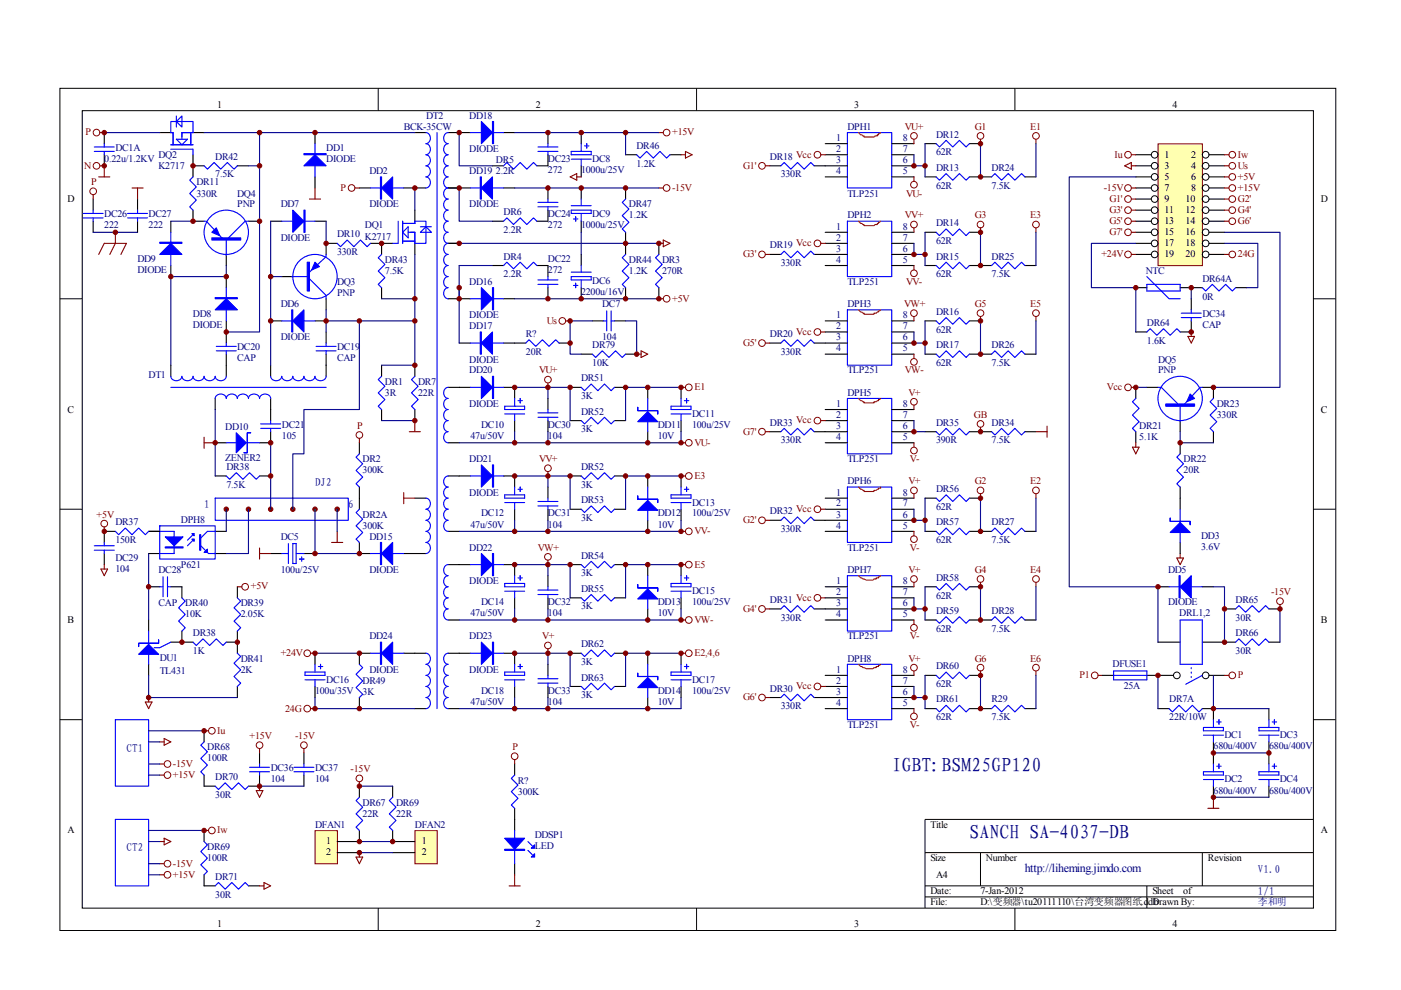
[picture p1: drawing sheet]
<svg xmlns="http://www.w3.org/2000/svg" width="297mm" height="210mm" viewBox="0 0 297 210" stroke-linecap="round" stroke-linejoin="round" font-family="sans-serif">
<defs><g id="words">
<g font-size="4.2" fill="#000080">
<text x="189.1" y="163.8">IGBT:BSM25GP120</text>
<text x="205.6" y="177.8">SANCH SA-4037-DB</text>
</g>
<text font-size="2.5" fill="#000080" x="217.3" y="184.8">http://liheming.jimdo.com</text>
<g font-size="2.3" fill="#000080">
<text x="43.3" y="107.6">1</text>
<text x="66.8" y="103">DJ2</text>
<text x="73.8" y="107.6">6</text>
<text x="26.8" y="159.4">CT1</text>
<text x="26.8" y="180.4">CT2</text>
<text x="266.7" y="185.2">V1.0</text>
<text x="266.7" y="189.8">1/1</text>
</g>
<g font-size="2.1">
<text x="46.1" y="22.9">1</text>
<text x="113.6" y="22.9">2</text>
<text x="181.1" y="22.9">3</text>
<text x="248.6" y="22.9">4</text>
<text x="246.9" y="33.5">1</text>
<text x="246.9" y="35.7">3</text>
<text x="252.6" y="33.5">2</text>
<text x="252.6" y="35.7">4</text>
<text x="246.9" y="38.1">5</text>
<text x="246.9" y="40.5">7</text>
<text x="252.6" y="38.1">6</text>
<text x="252.6" y="40.5">8</text>
<text x="14.3" y="42.8">D</text>
<text x="246.9" y="42.8">9</text>
<text x="246.9" y="45.1">11</text>
<text x="246.9" y="47.5">13</text>
<text x="251.4" y="42.8">10</text>
<text x="251.4" y="45.1">12</text>
<text x="251.4" y="47.5">14</text>
<text x="280.1" y="42.8">D</text>
<text x="246.9" y="49.9">15</text>
<text x="246.9" y="52.2">17</text>
<text x="251.4" y="49.9">16</text>
<text x="251.4" y="52.2">18</text>
<text x="246.9" y="54.5">19</text>
<text x="251.4" y="54.5">20</text>
<text x="14.3" y="87.5">C</text>
<text x="280.1" y="87.5">C</text>
<text x="14.3" y="132.1">B</text>
<text x="280.1" y="132.1">B</text>
<text x="14.3" y="176.7">A</text>
<text x="69.2" y="179">1</text>
<text x="89.4" y="179">1</text>
<text x="197.3" y="175.5">Title</text>
<text x="280.1" y="176.7">A</text>
<text x="69.2" y="181.4">2</text>
<text x="89.4" y="181.4">2</text>
<text x="197.3" y="182.6">Size</text>
<text x="209" y="182.6">Number</text>
<text x="256.1" y="182.6">Revision</text>
<text x="197.3" y="189.6">Date:</text>
<text x="197.3" y="192">File:</text>
<text x="198.5" y="186.1">A4</text>
<text x="207.9" y="189.6">7-Jan-2012</text>
<text x="207.9" y="192">D:\变频器\tu20111110\台湾变频器图纸.ddb</text>
<text x="244.3" y="189.6">Sheet</text>
<text x="244.3" y="192">Drawn By:</text>
<text x="250.9" y="189.6">of</text>
<text x="46.1" y="196.6">1</text>
<text x="113.6" y="196.6">2</text>
<text x="181.1" y="196.6">3</text>
<text x="248.6" y="196.6">4</text>
</g>
<g font-size="2.1" fill="#800000">
<text x="18.1" y="28.7">P</text>
<text x="142.5" y="28.7">+15V</text>
<text x="191.9" y="27.5">VU+</text>
<text x="206.7" y="27.5">G1</text>
<text x="218.4" y="27.5">E1</text>
<text x="17.9" y="35.7">N</text>
<text x="157.6" y="35.7">G1'</text>
<text x="236.3" y="33.5">Iu</text>
<text x="262.5" y="33.5">Iw</text>
<text x="262.5" y="35.7">Us</text>
<text x="19.3" y="39.3">P</text>
<text x="72.2" y="40.5">P</text>
<text x="142.5" y="40.5">-15V</text>
<text x="192.1" y="41.7">VU-</text>
<text x="234" y="40.5">-15V</text>
<text x="262.5" y="38.1">+5V</text>
<text x="262.5" y="40.5">+15V</text>
<text x="191.9" y="46.3">VV+</text>
<text x="206.7" y="46.3">G3</text>
<text x="218.4" y="46.3">E3</text>
<text x="235.2" y="42.8">G1'</text>
<text x="235.2" y="45.1">G3'</text>
<text x="235.2" y="47.5">G5'</text>
<text x="262.5" y="42.8">G2'</text>
<text x="262.5" y="45.1">G4'</text>
<text x="262.5" y="47.5">G6'</text>
<text x="235.2" y="49.9">G7'</text>
<text x="157.6" y="54.5">G3'</text>
<text x="233.5" y="54.5">+24V</text>
<text x="262.5" y="54.5">24G</text>
<text x="142.5" y="63.9">+5V</text>
<text x="191.7" y="65.1">VW+</text>
<text x="192.1" y="60.5">VV-</text>
<text x="206.7" y="65.1">G5</text>
<text x="218.4" y="65.1">E5</text>
<text x="115.9" y="68.7">Us</text>
<text x="157.6" y="73.3">G5'</text>
<text x="114.3" y="79.2">VU+</text>
<text x="147.2" y="82.7">E1</text>
<text x="191.9" y="79.2">VW-</text>
<text x="192.6" y="83.9">V+</text>
<text x="234.7" y="82.7">Vcc</text>
<text x="206.5" y="88.6">GB</text>
<text x="75.7" y="90.9">P</text>
<text x="147.2" y="94.5">VU-</text>
<text x="157.6" y="92.1">G7'</text>
<text x="114.3" y="98">VV+</text>
<text x="147.2" y="101.5">E3</text>
<text x="192.9" y="98">V-</text>
<text x="192.6" y="102.7">V+</text>
<text x="206.7" y="102.7">G2</text>
<text x="218.4" y="102.7">E2</text>
<text x="20.5" y="109.7">+5V</text>
<text x="147.2" y="113.3">VV-</text>
<text x="157.6" y="110.9">G2'</text>
<text x="114" y="116.8">VW+</text>
<text x="192.9" y="116.8">V-</text>
<text x="53.2" y="125">+5V</text>
<text x="147.2" y="120.3">E5</text>
<text x="192.6" y="121.5">V+</text>
<text x="206.7" y="121.5">G4</text>
<text x="218.4" y="121.5">E4</text>
<text x="157.6" y="129.7">G4'</text>
<text x="269.5" y="126.2">-15V</text>
<text x="115" y="135.6">V+</text>
<text x="147.2" y="132.1">VW-</text>
<text x="192.9" y="135.6">V-</text>
<text x="59.5" y="139.1">+24V</text>
<text x="147.2" y="139.1">E2,4,6</text>
<text x="192.6" y="140.3">V+</text>
<text x="206.7" y="140.3">G6</text>
<text x="218.4" y="140.3">E6</text>
<text x="228.9" y="143.8">P1</text>
<text x="262.5" y="143.8">P</text>
<text x="157.6" y="148.5">G6'</text>
<text x="46.1" y="155.5">Iu</text>
<text x="60.5" y="150.9">24G</text>
<text x="192.9" y="154.4">V-</text>
<text x="52.9" y="156.7">+15V</text>
<text x="62.6" y="156.7">-15V</text>
<text x="108.6" y="159.1">P</text>
<text x="36.7" y="162.6">-15V</text>
<text x="36.7" y="164.9">+15V</text>
<text x="74.3" y="163.8">-15V</text>
<text x="46.1" y="176.7">Iw</text>
<text x="36.7" y="183.7">-15V</text>
<text x="36.7" y="186.1">+15V</text>
</g>
<g font-size="2.1" fill="#000080">
<text x="85.6" y="27.5">BCK-35CW</text>
<text x="90.3" y="25.2">DT2</text>
<text x="99.5" y="25.2">DD18</text>
<text x="177.3" y="29.9">1</text>
<text x="179.7" y="27.5">DPH1</text>
<text x="191.4" y="29.9">8</text>
<text x="198.5" y="29.2">DR12</text>
<text x="22.1" y="34.4">0.22u/1.2KV</text>
<text x="24.5" y="32">DC1A</text>
<text x="33.6" y="33.5">DQ2</text>
<text x="33.6" y="35.7">K2717</text>
<text x="45.6" y="33.9">DR42</text>
<text x="69.2" y="32">DD1</text>
<text x="69.2" y="34.4">DIODE</text>
<text x="99.5" y="32.3">DIODE</text>
<text x="105.2" y="34.6">DR5</text>
<text x="116.2" y="34.4">DC23</text>
<text x="125.6" y="34.4">DC8</text>
<text x="135" y="31.5">DR46</text>
<text x="135" y="35.3">1.2K</text>
<text x="163.2" y="33.9">DR18 Vcc</text>
<text x="177.3" y="32.3">2</text>
<text x="177.3" y="34.6">3</text>
<text x="191.4" y="34.6">6</text>
<text x="191.4" y="32.3">7</text>
<text x="198.5" y="32.9">62R</text>
<text x="41.7" y="39.3">DR11</text>
<text x="41.7" y="41.7">330R</text>
<text x="45.6" y="37.6">7.5K</text>
<text x="50.3" y="41.7">DQ4</text>
<text x="78.3" y="36.9">DD2</text>
<text x="99.5" y="36.9">DD19</text>
<text x="105.2" y="36.9">2.2R</text>
<text x="116.2" y="36.7">272</text>
<text x="123.2" y="36.7">1000u/25V</text>
<text x="165.5" y="37.6">330R</text>
<text x="177.3" y="36.9">4</text>
<text x="179.7" y="41.7">TLP251</text>
<text x="191.4" y="36.9">5</text>
<text x="198.5" y="36.3">DR13</text>
<text x="198.5" y="40">62R</text>
<text x="210.2" y="36.3">DR24</text>
<text x="210.2" y="40">7.5K</text>
<text x="22.1" y="46.1">DC26</text>
<text x="31.5" y="46.1">DC27</text>
<text x="50.3" y="44">PNP</text>
<text x="59.5" y="44">DD7</text>
<text x="78.3" y="44">DIODE</text>
<text x="99.5" y="44">DIODE</text>
<text x="106.8" y="45.6">DR6</text>
<text x="116.2" y="46.1">DC24</text>
<text x="125.6" y="46.1">DC9</text>
<text x="133.3" y="44">DR47</text>
<text x="133.3" y="46.3">1.2K</text>
<text x="179.7" y="46.3">DPH2</text>
<text x="22.1" y="48.4">222</text>
<text x="31.5" y="48.4">222</text>
<text x="59.5" y="51.1">DIODE</text>
<text x="71.5" y="50.3">DR10 K2717</text>
<text x="77.4" y="48.4">DQ1</text>
<text x="106.8" y="49.4">2.2R</text>
<text x="116.2" y="48.4">272</text>
<text x="123.2" y="48.4">1000u/25V</text>
<text x="163.2" y="52.7">DR19 Vcc</text>
<text x="177.3" y="48.7">1</text>
<text x="177.3" y="51.1">2</text>
<text x="177.3" y="53.4">3</text>
<text x="191.4" y="53.4">6</text>
<text x="191.4" y="51.1">7</text>
<text x="191.4" y="48.7">8</text>
<text x="198.5" y="48">DR14</text>
<text x="198.5" y="51.7">62R</text>
<text x="29.1" y="55.5">DD9</text>
<text x="29.1" y="57.8">DIODE</text>
<text x="71.5" y="54.1">330R</text>
<text x="81.6" y="55.7">DR43</text>
<text x="81.6" y="58.1">7.5K</text>
<text x="106.8" y="55">DR4</text>
<text x="106.8" y="58.8">2.2R</text>
<text x="116.2" y="55.5">DC22</text>
<text x="116.2" y="57.8">272</text>
<text x="133.3" y="55.7">DR44</text>
<text x="133.3" y="58.1">1.2K</text>
<text x="140.4" y="55.7">DR3</text>
<text x="140.4" y="58.1">270R</text>
<text x="165.5" y="56.4">330R</text>
<text x="177.3" y="55.7">4</text>
<text x="191.4" y="55.7">5</text>
<text x="198.5" y="55">DR15</text>
<text x="198.5" y="58.8">62R</text>
<text x="210.2" y="55">DR25</text>
<text x="210.2" y="58.8">7.5K</text>
<text x="242.9" y="58.1">NTC</text>
<text x="254.9" y="59.7">DR64A</text>
<text x="59.5" y="65.1">DD6</text>
<text x="71.5" y="60.5">DQ3</text>
<text x="71.5" y="62.8">PNP</text>
<text x="99.5" y="60.5">DD16</text>
<text x="123.2" y="62.5">2200u/16V</text>
<text x="125.6" y="60.2">DC6</text>
<text x="127.7" y="65.1">DC7</text>
<text x="179.7" y="60.5">TLP251</text>
<text x="179.7" y="65.1">DPH3</text>
<text x="254.9" y="63.5">0R</text>
<text x="40.9" y="67.2">DD8</text>
<text x="40.9" y="69.6">DIODE</text>
<text x="99.5" y="67.5">DIODE</text>
<text x="99.5" y="69.8">DD17</text>
<text x="111.5" y="71.5">R?</text>
<text x="163.2" y="71.5">DR20 Vcc</text>
<text x="177.3" y="67.5">1</text>
<text x="177.3" y="69.8">2</text>
<text x="191.4" y="69.8">7</text>
<text x="191.4" y="67.5">8</text>
<text x="198.5" y="66.7">DR16</text>
<text x="198.5" y="70.5">62R</text>
<text x="243.2" y="69.1">DR64</text>
<text x="254.9" y="67.2">DC34</text>
<text x="254.9" y="69.6">CAP</text>
<text x="50.3" y="74.3">DC20</text>
<text x="50.3" y="76.6">CAP</text>
<text x="59.5" y="72.2">DIODE</text>
<text x="71.5" y="74.3">DC19</text>
<text x="71.5" y="76.6">CAP</text>
<text x="99.5" y="76.9">DIODE</text>
<text x="111.5" y="75.2">20R</text>
<text x="125.6" y="73.8">DR79</text>
<text x="125.6" y="77.6">10K</text>
<text x="127.7" y="72.2">104</text>
<text x="165.5" y="75.2">330R</text>
<text x="177.3" y="72.2">3</text>
<text x="177.3" y="74.5">4</text>
<text x="191.4" y="74.5">5</text>
<text x="191.4" y="72.2">6</text>
<text x="198.5" y="73.8">DR17</text>
<text x="198.5" y="77.6">62R</text>
<text x="210.2" y="73.8">DR26</text>
<text x="210.2" y="77.6">7.5K</text>
<text x="243.2" y="72.9">1.6K</text>
<text x="245.5" y="76.9">DQ5</text>
<text x="31.5" y="80.2">DT1</text>
<text x="81.6" y="81.5">DR1</text>
<text x="81.6" y="83.9">3R</text>
<text x="88.6" y="81.5">DR7</text>
<text x="88.6" y="83.9">22R</text>
<text x="99.5" y="79.2">DD20</text>
<text x="123.2" y="80.9">DR51</text>
<text x="179.7" y="79.2">TLP251</text>
<text x="179.7" y="83.9">DPH5</text>
<text x="245.5" y="79.2">PNP</text>
<text x="99.5" y="86.3">DIODE</text>
<text x="123.2" y="84.6">3K</text>
<text x="123.2" y="87.9">DR52</text>
<text x="146.7" y="88.4">DC11</text>
<text x="177.3" y="86.3">1</text>
<text x="177.3" y="88.6">2</text>
<text x="191.4" y="88.6">7</text>
<text x="191.4" y="86.3">8</text>
<text x="258" y="86.3">DR23</text>
<text x="258" y="88.6">330R</text>
<text x="47.8" y="91.2">DD10</text>
<text x="59.8" y="90.7">DC21</text>
<text x="59.8" y="93.1">105</text>
<text x="99.7" y="93.1">47u/50V</text>
<text x="102" y="90.7">DC10</text>
<text x="116.2" y="90.7">DC30</text>
<text x="116.2" y="93.1">104</text>
<text x="123.2" y="91.6">3K</text>
<text x="139.4" y="90.7">DD11</text>
<text x="139.4" y="93.1">10V</text>
<text x="146.7" y="90.7">100u/25V</text>
<text x="163.2" y="90.3">DR33 Vcc</text>
<text x="165.5" y="94">330R</text>
<text x="177.3" y="90.9">3</text>
<text x="177.3" y="93.3">4</text>
<text x="191.4" y="93.3">5</text>
<text x="191.4" y="90.9">6</text>
<text x="198.5" y="90.3">DR35</text>
<text x="198.5" y="94">390R</text>
<text x="210.2" y="90.3">DR34</text>
<text x="210.2" y="94">7.5K</text>
<text x="241.6" y="90.9">DR21</text>
<text x="241.6" y="93.3">5.1K</text>
<text x="47.8" y="97.8">ZENER2</text>
<text x="48" y="99.7">DR38</text>
<text x="76.9" y="98">DR2</text>
<text x="76.9" y="100.3">300K</text>
<text x="99.5" y="98">DD21</text>
<text x="123.2" y="99.7">DR52</text>
<text x="179.7" y="98">TLP251</text>
<text x="251" y="98">DR22</text>
<text x="251" y="100.3">20R</text>
<text x="48" y="103.4">7.5K</text>
<text x="99.5" y="105.1">DIODE</text>
<text x="123.2" y="103.4">3K</text>
<text x="123.2" y="106.7">DR53</text>
<text x="146.7" y="107.2">DC13</text>
<text x="177.3" y="105.1">1</text>
<text x="177.3" y="107.4">2</text>
<text x="179.7" y="102.7">DPH6</text>
<text x="191.4" y="107.4">7</text>
<text x="191.4" y="105.1">8</text>
<text x="198.5" y="104.3">DR56</text>
<text x="24.5" y="111.4">DR37</text>
<text x="38.4" y="110.9">DPH8</text>
<text x="76.9" y="109.7">DR2A</text>
<text x="76.9" y="112.1">300K</text>
<text x="99.7" y="111.9">47u/50V</text>
<text x="102" y="109.5">DC12</text>
<text x="116.2" y="109.5">DC31</text>
<text x="116.2" y="111.9">104</text>
<text x="123.2" y="110.4">3K</text>
<text x="139.4" y="109.5">DD12</text>
<text x="139.4" y="111.9">10V</text>
<text x="146.7" y="109.5">100u/25V</text>
<text x="163.2" y="109.1">DR32 Vcc</text>
<text x="165.5" y="112.8">330R</text>
<text x="177.3" y="109.7">3</text>
<text x="177.3" y="112.1">4</text>
<text x="191.4" y="112.1">5</text>
<text x="191.4" y="109.7">6</text>
<text x="198.5" y="108.1">62R</text>
<text x="198.5" y="111.4">DR57</text>
<text x="210.2" y="111.4">DR27</text>
<text x="24.5" y="115.2">150R</text>
<text x="24.5" y="118.9">DC29</text>
<text x="59.5" y="114.5">DC5</text>
<text x="78.3" y="114.5">DD15</text>
<text x="99.5" y="116.8">DD22</text>
<text x="123.2" y="118.5">DR54</text>
<text x="179.7" y="116.8">TLP251</text>
<text x="198.5" y="115.2">62R</text>
<text x="210.2" y="115.2">7.5K</text>
<text x="254.7" y="114.2">DD3</text>
<text x="254.7" y="116.6">3.6V</text>
<text x="24.5" y="121.3">104</text>
<text x="33.6" y="121.5">DC28</text>
<text x="38.4" y="120.3">P621</text>
<text x="59.5" y="121.5">100u/25V</text>
<text x="78.3" y="121.5">DIODE</text>
<text x="99.5" y="123.9">DIODE</text>
<text x="123.2" y="122.2">3K</text>
<text x="123.2" y="125.5">DR55</text>
<text x="146.7" y="125.9">DC15</text>
<text x="177.3" y="123.9">1</text>
<text x="179.7" y="121.5">DPH7</text>
<text x="191.4" y="123.9">8</text>
<text x="198.5" y="123.1">DR58</text>
<text x="247.6" y="121.5">DD5</text>
<text x="33.6" y="128.5">CAP</text>
<text x="39.3" y="128.5">DR40</text>
<text x="39.3" y="130.9">10K</text>
<text x="51.1" y="128.5">DR39</text>
<text x="51.1" y="130.9">2.05K</text>
<text x="99.7" y="130.7">47u/50V</text>
<text x="102" y="128.3">DC14</text>
<text x="116.2" y="128.3">DC32</text>
<text x="116.2" y="130.7">104</text>
<text x="123.2" y="129.2">3K</text>
<text x="139.4" y="128.3">DD13</text>
<text x="139.4" y="130.7">10V</text>
<text x="146.7" y="128.3">100u/25V</text>
<text x="163.2" y="127.9">DR31 Vcc</text>
<text x="165.5" y="131.6">330R</text>
<text x="177.3" y="126.2">2</text>
<text x="177.3" y="128.5">3</text>
<text x="177.3" y="130.9">4</text>
<text x="191.4" y="130.9">5</text>
<text x="191.4" y="128.5">6</text>
<text x="191.4" y="126.2">7</text>
<text x="198.5" y="126.9">62R</text>
<text x="198.5" y="130.1">DR59</text>
<text x="210.2" y="130.1">DR28</text>
<text x="247.6" y="128.3">DIODE</text>
<text x="250" y="130.7">DRL1,2</text>
<text x="262" y="127.9">DR65</text>
<text x="262" y="131.6">30R</text>
<text x="40.9" y="134.9">DR38</text>
<text x="78.3" y="135.6">DD24</text>
<text x="99.5" y="135.6">DD23</text>
<text x="123.2" y="137.3">DR62</text>
<text x="179.7" y="135.6">TLP251</text>
<text x="198.5" y="134">62R</text>
<text x="210.2" y="134">7.5K</text>
<text x="262" y="134.9">DR66</text>
<text x="33.9" y="140.1">DU1</text>
<text x="33.9" y="142.8">TL431</text>
<text x="40.9" y="138.6">1K</text>
<text x="51.1" y="140.3">DR41</text>
<text x="51.1" y="142.6">2K</text>
<text x="78.3" y="142.6">DIODE</text>
<text x="99.5" y="142.6">DIODE</text>
<text x="123.2" y="141">3K</text>
<text x="177.3" y="142.6">1</text>
<text x="179.7" y="140.3">DPH8</text>
<text x="191.4" y="142.6">8</text>
<text x="198.5" y="141.9">DR60</text>
<text x="235.9" y="141.5">DFUSE1</text>
<text x="262" y="138.6">30R</text>
<text x="66.8" y="147.1">100u/35V</text>
<text x="69.2" y="144.7">DC16</text>
<text x="76.9" y="145">DR49</text>
<text x="76.9" y="147.3">3K</text>
<text x="99.7" y="149.5">47u/50V</text>
<text x="102" y="147.1">DC18</text>
<text x="116.2" y="147.1">DC33</text>
<text x="116.2" y="149.5">104</text>
<text x="123.2" y="144.3">DR63</text>
<text x="123.2" y="148">3K</text>
<text x="139.4" y="147.1">DD14</text>
<text x="139.4" y="149.5">10V</text>
<text x="146.7" y="144.7">DC17</text>
<text x="146.7" y="147.1">100u/25V</text>
<text x="163.2" y="146.7">DR30 Vcc</text>
<text x="177.3" y="145">2</text>
<text x="177.3" y="147.3">3</text>
<text x="177.3" y="149.7">4</text>
<text x="191.4" y="149.7">5</text>
<text x="191.4" y="147.3">6</text>
<text x="191.4" y="145">7</text>
<text x="198.5" y="145.7">62R</text>
<text x="198.5" y="148.9">DR61</text>
<text x="210.2" y="148.9">R29</text>
<text x="238.3" y="146.1">25A</text>
<text x="247.9" y="148.9">DR7A</text>
<text x="165.5" y="150.4">330R</text>
<text x="179.7" y="154.4">TLP251</text>
<text x="198.5" y="152.8">62R</text>
<text x="210.2" y="152.8">7.5K</text>
<text x="247.9" y="152.8">22R/10W</text>
<text x="43.9" y="159.1">DR68</text>
<text x="43.9" y="161.4">100R</text>
<text x="257.3" y="158.8">680u/400V</text>
<text x="259.6" y="156.5">DC1</text>
<text x="269.1" y="158.8">680u/400V</text>
<text x="271.4" y="156.5">DC3</text>
<text x="45.6" y="165.5">DR70</text>
<text x="57.4" y="163.5">DC36</text>
<text x="57.4" y="165.9">104</text>
<text x="66.8" y="163.5">DC37</text>
<text x="66.8" y="165.9">104</text>
<text x="109.8" y="166.1">R?</text>
<text x="259.6" y="165.9">DC2</text>
<text x="271.4" y="165.9">DC4</text>
<text x="45.6" y="169.2">30R</text>
<text x="76.9" y="170.8">DR67</text>
<text x="76.9" y="173.2">22R</text>
<text x="84" y="170.8">DR69</text>
<text x="84" y="173.2">22R</text>
<text x="109.8" y="168.5">300K</text>
<text x="257.3" y="168.2">680u/400V</text>
<text x="269.1" y="168.2">680u/400V</text>
<text x="66.8" y="175.5">DFAN1</text>
<text x="88" y="175.5">DFAN2</text>
<text x="113.4" y="177.6">DDSP1</text>
<text x="43.9" y="180.2">DR69</text>
<text x="43.9" y="182.6">100R</text>
<text x="113.4" y="180">LED</text>
<text x="45.6" y="186.5">DR71</text>
<text x="45.6" y="190.3">30R</text>
<text x="266.7" y="192">李和明</text>
</g>
</g></defs>
<g fill="none" stroke="#000" stroke-width=".21">
<path d="M12.7 18.7h270.5v178.6h-270.5zM80.2 18.7v4.7M147.7 18.7v4.7M215.2 18.7v4.7M17.4 23.5h261.1v169h-261.1zM12.7 63.3h4.7M278.4 63.3h4.7M12.7 108h4.7M278.4 108h4.7M12.7 152.6h4.7M278.4 152.6h4.7M278.4 173.7h-82.3v18.8"/>
<path d="M80.2 192.5v4.7M147.7 192.5v4.7M196.1 180.8h82.3M196.1 187.8h82.3M196.1 190.2h82.3M207.9 180.8v7M215.2 192.5v4.7M243.2 187.8v4.7M254.9 180.8v7"/>
</g>
<g fill="none" stroke="#000" stroke-width=".23">
<path d="M22.1 28.1v2.4M22.1 32.8v2.4M33.9 28.1h2.3M40.9 28.1h2.4M40.9 32.8v4.7M40.9 35.2h2.4M50.3 35.2h2.4M66.8 28.1v2.4M66.8 37.5v2.4M76.2 39.9h2.3M85.6 39.9h4.7M88 28.1h2.3"/>
<path d="M95 28.1h4.7M95 39.9h4.7M104.4 35.2h2.4M106.8 28.1h2.3M106.8 39.9h2.3M116.2 32.8v2.4h-2.4M116.2 28.1v2.4M116.2 39.9v2.3M123.2 28.1v2.4M123.2 35.2v2.3M123.2 39.9v2.3M132.6 39.9v2.3"/>
<path d="M132.6 32.8h2.4M142 32.8h2.4M163.2 35.2h2.4M172.6 35.2h7.1M175 32.8h4.7M175 30.5h4.7M175 37.5h4.7M189.1 35.2h4.7M189.1 32.8h4.7M189.1 30.5h4.7M189.1 37.5h4.7M196.1 30.5h2.4"/>
<path d="M196.1 37.5h2.4M205.5 30.5h2.4M205.5 37.5h4.7M217.3 37.5h2.3M36.2 46.9v2.4M36.2 56.3v2.3M40.9 44.6v2.3h2.4M48 53.9v2.4M48 58.6v2.4M52.7 46.9h2.3M57.4 46.9h2.3M59.7 58.6h2.4"/>
<path d="M66.8 46.9h2.3M71.5 51.6h-2.4v2.3M78.5 51.6h4.7M80.9 51.6v2.3M88 44.6v2.3M88 51.6v2.3M95 51.6h2.4M104.4 46.9h2.4M104.4 56.3h2.4M113.8 56.3h2.4v2.3M116.2 44.6v2.3h-2.4M123.2 46.9v2.4"/>
<path d="M123.2 53.9v2.4M132.6 49.3v4.6M139.7 51.6v2.3M163.2 53.9h2.4M172.6 53.9h7.1M175 51.6h4.7M175 56.3h4.7M175 49.3h4.7M189.1 51.6h4.7M189.1 56.3h4.7M189.1 49.3h4.7M189.1 53.9h4.7"/>
<path d="M196.1 56.3h2.4M196.1 49.3h2.4M205.5 56.3h4.7M205.5 49.3h2.4M217.3 56.3h2.3M36.2 77.4v2.4M48 68v4.7M48 75.1v4.7M57.4 77.4v2.4M57.4 68h2.3M66.8 68h2.3M69.1 63.3v2.4"/>
<path d="M69.1 70.4v2.3M69.1 75.1v4.7M80.9 61v2.3M80.9 77.4v2.4M88 77.4v2.4M95 63.3h4.7M97.4 72.7h2.3M106.8 63.3h2.3M106.8 72.7h4.7M116.2 61v2.3M118.5 72.7h2.4M123.2 75.1h2.4"/>
<path d="M123.2 61v2.3M125.6 68h2.3M130.3 68h2.3M132.6 75.1h2.4M132.6 61v2.3M139.7 61v2.3M163.2 72.7h2.4M172.6 72.7h7.1M175 68h4.7M175 75.1h4.7M175 70.4h4.7M189.1 68h4.7"/>
<path d="M189.1 72.7h4.7M189.1 75.1h4.7M189.1 70.4h4.7M196.1 68h2.4M196.1 75.1h2.4M205.5 68h2.4M205.5 75.1h4.7M217.3 75.1h2.3M45.6 93.9h2.4M45.6 84.5v2.3M57.4 91.5v2.4h-2.4M57.4 84.5v4.7"/>
<path d="M76.2 93.9v2.3M80.9 86.8v2.4M88 86.8v2.4M95 93.9h2.4M95 82.1h4.7M106.8 82.1h2.3v2.4M109.1 89.2v2.3M116.2 84.5v2.3M116.2 89.2v2.3M120.9 82.1h2.3M120.9 89.2h2.3M130.3 82.1h2.3"/>
<path d="M130.3 89.2h2.3M137.3 82.1v2.4M137.3 91.5v2.4M144.4 82.1v2.4M144.4 89.2v2.3M163.2 91.5h2.4M172.6 91.5h7.1M175 93.9h4.7M175 89.2h4.7M175 86.8h4.7M189.1 93.9h4.7M189.1 89.2h4.7"/>
<path d="M189.1 86.8h4.7M189.1 91.5h4.7M196.1 91.5h2.4M205.5 91.5h4.7M217.3 91.5h2.3M22.1 117.4v2.3M24.5 112.7h-2.4v2.3M31.5 112.7h2.4M31.5 117.4h2.4M45.6 112.7h2.4M45.6 100.9h2.4M45.6 117.4h2.4"/>
<path d="M55 100.9h2.4M57.4 117.4h2.3M64.4 117.4h2.4M76.2 115v2.4h2.3M76.2 103.3v4.7M85.6 117.4h4.7M88 105.6h2.3M95 112.7h2.4M95 100.9h4.7M95 119.7h4.7M106.8 100.9h2.3v2.4M106.8 119.7h2.3v2.4"/>
<path d="M109.1 108v2.3M116.2 103.3v2.3M116.2 108v2.3M120.9 100.9h2.3M120.9 119.7h2.3M120.9 108h2.3M130.3 100.9h2.3M130.3 119.7h2.3M130.3 108h2.3M137.3 100.9v2.4M137.3 110.3v2.4M137.3 119.7v2.4"/>
<path d="M144.4 100.9v2.4M144.4 108v2.3M144.4 119.7v2.4M163.2 110.3h2.4M172.6 110.3h7.1M175 112.7h4.7M175 105.6h4.7M175 108h4.7M189.1 112.7h4.7M189.1 105.6h4.7M189.1 108h4.7M189.1 110.3h4.7"/>
<path d="M196.1 112.7h2.4M196.1 105.6h2.4M205.5 112.7h4.7M205.5 105.6h2.4M217.3 112.7h2.3M31.5 131.5v2.3M31.5 124.4h2.4M36.2 136.2h4.7M36.2 124.4h2.4v2.4M38.6 133.8v2.4M48 136.2h2.3M50.3 124.4v2.4"/>
<path d="M50.3 133.8v4.7M66.8 138.5v2.4M78.5 138.5h-2.3v2.4M85.6 138.5h4.7M95 131.5h2.4M95 138.5h4.7M106.8 138.5h2.3v2.4M109.1 126.8v2.3M116.2 122.1v2.3M116.2 126.8v2.3M120.9 138.5h2.3M120.9 126.8h2.3"/>
<path d="M130.3 138.5h2.3M130.3 126.8h2.3M137.3 129.1v2.4M137.3 138.5v2.4M144.4 126.8v2.3M144.4 138.5v2.4M163.2 129.1h2.4M172.6 129.1h7.1M175 131.5h4.7M175 124.4h4.7M175 126.8h4.7M189.1 131.5h4.7"/>
<path d="M189.1 124.4h4.7M189.1 126.8h4.7M189.1 129.1h4.7M196.1 131.5h2.4M196.1 124.4h2.4M205.5 131.5h4.7M205.5 124.4h2.4M217.3 131.5h2.3M31.5 140.9v2.3M50.3 145.5v2.4M66.8 145.5v2.4M76.2 147.9v2.3"/>
<path d="M88 150.2h2.3M95 150.2h2.4M109.1 145.5v2.4M116.2 140.9v2.3M116.2 145.5v2.4M120.9 145.5h2.3M130.3 145.5h2.3M137.3 147.9v2.3M144.4 145.5v2.4M163.2 147.9h2.4M172.6 147.9h7.1M175 150.2h4.7"/>
<path d="M175 145.5h4.7M175 143.2h4.7M189.1 150.2h4.7M189.1 145.5h4.7M189.1 143.2h4.7M189.1 147.9h4.7M196.1 150.2h2.4M196.1 143.2h2.4M205.5 150.2h4.7M205.5 143.2h2.4M217.3 150.2h2.3"/>
</g>
<g fill="none" stroke="#00f" stroke-width=".23">
<path d="M20 32.1h4.2M20 31.2h4.2M22.1 30.5v.7M22.1 32.1v.7M36.2 30.7h4.7M36.2 31.6h4.7v1.2M37.4 29.5h2.3l-1.1 1.2zM37.4 24.6v2.3M38.6 29.5v-1.4h2.3v-2.3h-4.7v2.3h.5v2.6M38.6 24.6v2.3l-1.2-1.1zM40.4 28.1v2.6M40.9 37.5l-.7 .7 1.4 1.4-1.4 1.4 1.4 1.4-1.4 1.5 .7 .7"/>
<path d="M43.3 35.2l.7 .7 1.4-1.4 1.4 1.4 1.4-1.4 1.4 1.4 .7-.7M66.8 30.5v7M78.5 39.9h7.1M90.3 28.1a1.2 1.2 0 0 1 .9 1.2 1.2 1.2 0 0 1-.9 1.2 1.2 1.2 0 0 1 .9 1.1 1.2 1.2 0 0 1-.9 1.2 1.2 1.2 0 0 1 .9 1.2 1.2 1.2 0 0 1-.9 1.2 1.2 1.2 0 0 1 .9 1.1 1.2 1.2 0 0 1-.9 1.2 1.2 1.2 0 0 1 .9 1.2 1.2 1.2 0 0 1-.9 1.2M92.7 28.1v122.1M95 28.1a1.2 1.2 0 0 0-.9 1.2 1.2 1.2 0 0 0 .9 1.2 1.21 1.21 0 0 0-.9 1.1 1.21 1.21 0 0 0 .9 1.2 1.2 1.2 0 0 0-.9 1.2 1.2 1.2 0 0 0 .9 1.2 1.2 1.2 0 0 0-.9 1.1 1.2 1.2 0 0 0 .9 1.2 1.2 1.2 0 0 0-.9 1.2 1.2 1.2 0 0 0 .9 1.2 1.2 1.2 0 0 0-.9 1.1 1.2 1.2 0 0 0 .9 1.2 1.2 1.2 0 0 0-.9 1.2 1.2 1.2 0 0 0 .9 1.2 1.2 1.2 0 0 0-.9 1.1 1.2 1.2 0 0 0 .9 1.2 1.21 1.21 0 0 0-.9 1.2 1.21 1.21 0 0 0 .9 1.2 1.2 1.2 0 0 0-.9 1.1 1.2 1.2 0 0 0 .9 1.2 1.2 1.2 0 0 0-.9 1.2 1.2 1.2 0 0 0 .9 1.1 1.2 1.2 0 0 0-.9 1.2 1.2 1.2 0 0 0 .9 1.2 1.2 1.2 0 0 0-.9 1.2 1.2 1.2 0 0 0 .9 1.1 1.2 1.2 0 0 0-.9 1.2 1.2 1.2 0 0 0 .9 1.2 1.2 1.2 0 0 0-.9 1.2 1.2 1.2 0 0 0 .9 1.1M99.7 28.1h7.1M99.7 39.9h7.1M106.8 35.2l.7-.7 1.4 1.4 1.4-1.4 1.4 1.4 1.4-1.4 .7 .7M114.1 32.1h4.2M114.1 31.2h4.2M116.2 30.5v.7"/>
<path d="M116.2 32.1v.7M121.1 32.1h4.2v.7h-4.2zM121.1 33.7h4.2M123.2 30.5v1.6M123.2 33.7v1.5M123.9 30.9h1M124.4 30.5v.9M135 32.8l.7 .7 1.4-1.4 1.4 1.4 1.4-1.4 1.4 1.4 .7-.7M165.6 35.2l.7-.7 1.4 1.4 1.4-1.4 1.4 1.4 1.4-1.4 .7 .7M179.7 28.1h9.4v11.8h-9.4zM198.5 30.5l.7 .7 1.4-1.4 1.4 1.4 1.4-1.4 1.4 1.4 .7-.7M198.5 37.5l.7 .7 1.4-1.4 1.4 1.4 1.4-1.4 1.4 1.4 .7-.7"/>
<path d="M210.2 37.5l.7-.7 1.5 1.4 1.4-1.4 1.4 1.4 1.4-1.4 .7 .7M36.2 49.3v7M43.3 46.9h.4l3.3 3.5M48 50.9v3.3M52.7 46.9h-.7l-3.6 3.5M59.7 46.9h7.1M61.8 58.6h3.3M65.6 59.1l3.5 3.5v.7M69.1 53.9v.5l-3.5 3.3M71.5 51.6l.7 .7 1.4-1.4 1.4 1.4 1.4-1.4 1.4 1.4 .7-.7M80.9 53.9l-.7 .8 1.4 1.4-1.4 1.4 1.4 1.4-1.4 1.4 .7 .7M84.4 46.9v4.7h-1.2"/>
<path d="M85.4 47.4h2.6v-.5h2.3v4.7h-2.3v-2.3h-1.5M85.4 46.9v4.7M85.4 51.1h2.6M85.4 49.3l1.1-1.2v2.3zM89.1 49.3l1.2-1.2 1.2 1.2zM89.1 48.1h2.4M106.8 46.9l.7-.7 1.4 1.4 1.4-1.4 1.4 1.4 1.4-1.4 .7 .7M106.8 56.3l.7-.7 1.4 1.4 1.4-1.4 1.4 1.4 1.4-1.4 .7 .7M114.1 59.3h4.2M114.1 43.9h4.2M114.1 42.9h4.2M116.2 42.2v.7"/>
<path d="M116.2 43.9v.7M116.2 58.6v.7M121.1 58.6h4.2v.7h-4.2zM121.1 44.6h4.2v.7h-4.2zM121.1 43.6h4.2M121.1 57.7h4.2M121.6 46.4h.9M122.1 46v.9M123.2 42.2v1.4M123.2 45.3v1.6M123.2 56.3v1.4M123.2 59.3v1.7"/>
<path d="M132.6 53.9l-.7 .8 1.4 1.4-1.4 1.4 1.4 1.4-1.4 1.4 .7 .7M132.6 42.2l-.7 .7 1.4 1.4-1.4 1.4 1.4 1.4-1.4 1.4 .7 .8M139.7 53.9l-.7 .8 1.4 1.4-1.4 1.4 1.4 1.4-1.4 1.4 .7 .7M165.6 53.9l.7-.7 1.4 1.5 1.4-1.5 1.4 1.5 1.4-1.5 .7 .7M179.7 46.9h9.4v11.7h-9.4zM198.5 49.3l.7 .7 1.4-1.5 1.4 1.5 1.4-1.5 1.4 1.5 .7-.7M198.5 56.3l.7 .7 1.4-1.4 1.4 1.4 1.4-1.4 1.4 1.4 .7-.7M210.2 56.3l.7-.7 1.5 1.4 1.4-1.4 1.4 1.4 1.4-1.4 .7 .7M36.2 79.8a1.21 1.21 0 0 0 1.2 .9 1.21 1.21 0 0 0 1.2-.9 1.21 1.21 0 0 0 1.1 .9 1.21 1.21 0 0 0 1.2-.9 1.21 1.21 0 0 0 1.2 .9 1.21 1.21 0 0 0 1.2-.9 1.21 1.21 0 0 0 1.1 .9 1.21 1.21 0 0 0 1.2-.9 1.21 1.21 0 0 0 1.2 .9 1.21 1.21 0 0 0 1.2-.9M45.9 73.4h4.2M45.9 74.4h4.2M48 61v7"/>
<path d="M48 72.7v.7M48 74.4v.7M57.4 79.8a1.21 1.21 0 0 0 1.2 .9 1.21 1.21 0 0 0 1.1-.9 1.21 1.21 0 0 0 1.2 .9 1.21 1.21 0 0 0 1.2-.9 1.21 1.21 0 0 0 1.2 .9 1.21 1.21 0 0 0 1.1-.9 1.21 1.21 0 0 0 1.2 .9 1.21 1.21 0 0 0 1.2-.9 1.21 1.21 0 0 0 1.2 .9 1.21 1.21 0 0 0 1.1-.9M59.7 68h7.1M67 73.4h4.3M67 74.4h4.3M69.1 72.7v.7M69.1 74.4v.7M80.9 79.8l-.7 .7 1.4 1.4-1.4 1.4 1.4 1.4-1.4 1.4 .7 .7M88 79.8l-.8 .7 1.5 1.4-1.5 1.4 1.5 1.4-1.5 1.4 .8 .7M99.7 63.3h7.1M99.7 72.7h7.1"/>
<path d="M111.5 72.7l.7-.7 1.4 1.4 1.4-1.4 1.4 1.4 1.4-1.4 .7 .7M114.1 60.3h4.2M116.2 60.3v.7M121.6 60.5h.9M122.1 60.1v.9M125.6 75.1l.7 .7 1.4-1.4 1.4 1.4 1.4-1.4 1.4 1.4 .7-.7M127.9 68h.7M128.6 65.9v4.3M129.6 68h.7M129.6 65.9v4.3M165.6 72.7l.7-.7 1.4 1.4 1.4-1.4 1.4 1.4 1.4-1.4 .7 .7M179.7 65.7h9.4v11.7h-9.4z"/>
<path d="M198.5 68l.7 .7 1.4-1.4 1.4 1.4 1.4-1.4 1.4 1.4 .7-.7M198.5 75.1l.7 .7 1.4-1.4 1.4 1.4 1.4-1.4 1.4 1.4 .7-.7M210.2 75.1l.7-.7 1.5 1.4 1.4-1.4 1.4 1.4 1.4-1.4 .7 .7M36.2 82.1h32.9M45.6 84.5a1.21 1.21 0 0 1 1.2-1 1.21 1.21 0 0 1 1.2 1 1.21 1.21 0 0 1 1.1-1 1.21 1.21 0 0 1 1.2 1 1.21 1.21 0 0 1 1.2-1 1.21 1.21 0 0 1 1.2 1 1.2 1.2 0 0 1 1.2-1 1.2 1.2 0 0 1 1.1 1 1.21 1.21 0 0 1 1.2-1 1.21 1.21 0 0 1 1.2 1M48 93.9h7M55.3 89.9h4.2M55.3 90.8h4.2M57.4 89.2v.7M57.4 90.8v.7M76.2 96.2l-.7 .7 1.4 1.4-1.4 1.4 1.4 1.5-1.4 1.4 .7 .7M95 82.1a1.2 1.2 0 0 0-.9 1.2 1.2 1.2 0 0 0 .9 1.2 1.2 1.2 0 0 0-.9 1.2 1.2 1.2 0 0 0 .9 1.1 1.2 1.2 0 0 0-.9 1.2 1.2 1.2 0 0 0 .9 1.2 1.2 1.2 0 0 0-.9 1.2 1.2 1.2 0 0 0 .9 1.1 1.2 1.2 0 0 0-.9 1.2 1.2 1.2 0 0 0 .9 1.2"/>
<path d="M99.7 82.1h7.1M107 86.1h4.2v.7h-4.2zM107 87.8h4.2M109.1 84.5v1.6M109.1 87.8v1.4M109.8 85h1M110.3 84.5v.9M114.1 88.5h4.2M114.1 87.5h4.2M116.2 86.8v.7M116.2 88.5v.7M123.2 82.1l.7 .7 1.4-1.4 1.5 1.4 1.4-1.4 1.4 1.4 .7-.7"/>
<path d="M123.2 89.2l.7 .7 1.4-1.4 1.5 1.4 1.4-1.4 1.4 1.4 .7-.7M137.3 84.5v7M142.3 87.8h4.2M142.3 86.1h4.2v.7h-4.2zM144.4 84.5v1.6M144.4 87.8v1.4M145.1 85h.9M145.6 84.5v.9M165.6 91.5l.7-.7 1.4 1.4 1.4-1.4 1.4 1.4 1.4-1.4 .7 .7M179.7 84.5h9.4v11.7h-9.4zM198.5 91.5l.7 .7 1.4-1.4 1.4 1.4 1.4-1.4 1.4 1.4 .7-.7M210.2 91.5l.7 .7 1.5-1.4 1.4 1.4 1.4-1.4 1.4 1.4 .7-.7"/>
<path d="M20 115.7h4.2M20 116.7h4.2M22.1 115v.7M22.1 116.7v.7M24.5 112.7l.7 .7 1.4-1.4 1.4 1.4 1.4-1.4 1.4 1.4 .7-.7M33.9 111.5h11.7v7h-11.7zM33.9 112.7h3v4.7h-3M41.2 114.3l-1.5 1.4M41.2 113.1l-1.5 1.4M42.6 115.7l1.6 1.7h1.4M45.6 105.6h28.2v4.7h-28.2zM45.6 112.7h-1.6l-1.4 1.4"/>
<path d="M48 100.9l.7 .7 1.4-1.4 1.4 1.4 1.4-1.4 1.4 1.4 .7-.7M59.7 117.4h1.4M61.1 115.3v4.2M62.1 115.3h.7v4.2h-.7zM62.8 117.4h1.6M63.5 118.5h.9M64 118.1v.9M76.2 108l-.7 .7 1.4 1.4-1.4 1.4 1.4 1.4-1.4 1.4 .7 .7M78.5 117.4h7.1M90.3 105.6a1.2 1.2 0 0 1 .9 1.2 1.2 1.2 0 0 1-.9 1.2 1.2 1.2 0 0 1 .9 1.1 1.2 1.2 0 0 1-.9 1.2 1.2 1.2 0 0 1 .9 1.2 1.2 1.2 0 0 1-.9 1.2 1.2 1.2 0 0 1 .9 1.1 1.2 1.2 0 0 1-.9 1.2 1.2 1.2 0 0 1 .9 1.2 1.2 1.2 0 0 1-.9 1.2M95 100.9a1.2 1.2 0 0 0-.9 1.2 1.2 1.2 0 0 0 .9 1.2 1.2 1.2 0 0 0-.9 1.1 1.2 1.2 0 0 0 .9 1.2 1.2 1.2 0 0 0-.9 1.2 1.2 1.2 0 0 0 .9 1.2 1.21 1.21 0 0 0-.9 1.1 1.21 1.21 0 0 0 .9 1.2 1.2 1.2 0 0 0-.9 1.2 1.2 1.2 0 0 0 .9 1.2M95 119.7a1.2 1.2 0 0 0-.9 1.2 1.2 1.2 0 0 0 .9 1.2 1.2 1.2 0 0 0-.9 1.1 1.2 1.2 0 0 0 .9 1.2 1.2 1.2 0 0 0-.9 1.2 1.2 1.2 0 0 0 .9 1.2"/>
<path d="M99.7 100.9h7.1M99.7 119.7h7.1M107 104.9h4.2v.7h-4.2zM107 106.6h4.2M109.1 103.3v1.6M109.1 106.6v1.4M109.8 103.7h1M110.3 103.3v.9M114.1 106.3h4.2M114.1 107.3h4.2M116.2 105.6v.7M116.2 107.3v.7"/>
<path d="M123.2 100.9l.7 .7 1.4-1.4 1.5 1.4 1.4-1.4 1.4 1.4 .7-.7M123.2 108l.7 .7 1.4-1.4 1.5 1.4 1.4-1.4 1.4 1.4 .7-.7M123.2 119.7l.7 .7 1.4-1.4 1.5 1.4 1.4-1.4 1.4 1.4 .7-.7M137.3 103.3v7M142.3 104.9h4.2v.7h-4.2zM142.3 106.6h4.2M144.4 103.3v1.6M144.4 106.6v1.4M145.1 103.7h.9M145.6 103.3v.9M165.6 110.3l.7-.7 1.4 1.4 1.4-1.4 1.4 1.4 1.4-1.4 .7 .7M179.7 103.3h9.4v11.7h-9.4z"/>
<path d="M198.5 105.6l.7 .7 1.4-1.4 1.4 1.4 1.4-1.4 1.4 1.4 .7-.7M198.5 112.7l.7 .7 1.4-1.4 1.4 1.4 1.4-1.4 1.4 1.4 .7-.7M210.2 112.7l.7-.7 1.5 1.4 1.4-1.4 1.4 1.4 1.4-1.4 .7 .7M31.5 133.8v7.1M33.9 124.4h.7M34.6 122.3v4.2M35.5 124.4h.7M35.5 122.3v4.2M36.2 136.2l-2.3 1.1h-1.2M38.6 126.8l.7 .7-1.4 1.4 1.4 1.4-1.4 1.4 1.4 1.4-.7 .7M40.9 136.2l.7 .7 1.4-1.5 1.4 1.5 1.5-1.5 1.4 1.5 .7-.7M50.3 126.8l.7 .7-1.4 1.4 1.4 1.4-1.4 1.4 1.4 1.4-.7 .7"/>
<path d="M50.3 138.5l.7 .7-1.4 1.4 1.4 1.4-1.4 1.4 1.4 1.4-.7 .7M78.5 138.5h7.1M90.3 138.5a1.2 1.2 0 0 1 .9 1.2 1.2 1.2 0 0 1-.9 1.2 1.2 1.2 0 0 1 .9 1.1 1.2 1.2 0 0 1-.9 1.2 1.2 1.2 0 0 1 .9 1.2 1.2 1.2 0 0 1-.9 1.1 1.2 1.2 0 0 1 .9 1.2 1.2 1.2 0 0 1-.9 1.2 1.2 1.2 0 0 1 .9 1.2 1.2 1.2 0 0 1-.9 1.1M95 126.8a1.2 1.2 0 0 0-.9 1.1 1.2 1.2 0 0 0 .9 1.2 1.2 1.2 0 0 0-.9 1.2 1.2 1.2 0 0 0 .9 1.2M95 138.5a1.21 1.21 0 0 0-.9 1.2 1.21 1.21 0 0 0 .9 1.2 1.2 1.2 0 0 0-.9 1.1 1.2 1.2 0 0 0 .9 1.2 1.2 1.2 0 0 0-.9 1.2 1.2 1.2 0 0 0 .9 1.1 1.2 1.2 0 0 0-.9 1.2 1.2 1.2 0 0 0 .9 1.2 1.2 1.2 0 0 0-.9 1.2 1.2 1.2 0 0 0 .9 1.1M99.7 138.5h7.1M107 123.7h4.2v.7h-4.2zM107 125.3h4.2M109.1 122.1v1.6M109.1 125.3v1.5M109.8 122.5h1M110.3 122.1v.9"/>
<path d="M114.1 125.1h4.2M114.1 126.1h4.2M116.2 124.4v.7M116.2 126.1v.7M123.2 126.8l.7 .7 1.4-1.4 1.5 1.4 1.4-1.4 1.4 1.4 .7-.7M123.2 138.5l.7 .7 1.4-1.4 1.5 1.4 1.4-1.4 1.4 1.4 .7-.7M137.3 122.1v7M142.3 123.7h4.2v.7h-4.2zM142.3 125.3h4.2M144.4 122.1v1.6M144.4 125.3v1.5M145.1 122.5h.9"/>
<path d="M145.6 122.1v.9M165.6 129.1l.7-.7 1.4 1.4 1.4-1.4 1.4 1.4 1.4-1.4 .7 .7M179.7 122.1h9.4v11.7h-9.4zM198.5 124.4l.7 .7 1.4-1.4 1.4 1.4 1.4-1.4 1.4 1.4 .7-.7M198.5 131.5l.7 .7 1.4-1.4 1.4 1.4 1.4-1.4 1.4 1.4 .7-.7M210.2 131.5l.7-.7 1.5 1.4 1.4-1.4 1.4 1.4 1.4-1.4 .7 .7M64.7 144.1h4.2M64.7 142.5h4.2v.7h-4.2zM66.8 140.9v1.6M66.8 144.1v1.4M67.5 141.3h.9M68 140.9v.9"/>
<path d="M76.2 140.9l.7 .7-1.4 1.4 1.4 1.4-1.4 1.4 1.4 1.4-.7 .7M107 142.5h4.2v.7h-4.2zM107 144.1h4.2M109.1 140.9v1.6M109.1 144.1v1.4M109.8 141.3h1M110.3 140.9v.9M114.1 143.9h4.2M114.1 144.8h4.2M116.2 143.2v.7M116.2 144.8v.7M123.2 145.5l.7 .8 1.4-1.5 1.5 1.5 1.4-1.5 1.4 1.5 .7-.8"/>
<path d="M137.3 140.9v7M142.3 142.5h4.2v.7h-4.2zM142.3 144.1h4.2M144.4 140.9v1.6M144.4 144.1v1.4M145.1 141.3h.9M145.6 140.9v.9M165.6 147.9l.7-.7 1.4 1.4 1.4-1.4 1.4 1.4 1.4-1.4 .7 .7M179.7 140.9h9.4v11.7h-9.4zM198.5 143.2l.7 .7 1.4-1.4 1.4 1.4 1.4-1.4 1.4 1.4 .7-.7M198.5 150.2l.7 .7 1.4-1.4 1.4 1.4 1.4-1.4 1.4 1.4 .7-.7M210.2 150.2l.7-.7 1.5 1.4 1.4-1.4 1.4 1.4 1.4-1.4 .7 .7"/>
<circle cx="48" cy="49.3" r="4.7"/>
<circle cx="66.8" cy="58.6" r="4.7"/>
</g>
<g fill="none" stroke="#800000" stroke-width=".21">
<circle cx="20.5" cy="35.2" r=".71"/>
<circle cx="20.5" cy="28.1" r=".71"/>
<circle cx="74.5" cy="39.9" r=".71"/>
<circle cx="141.3" cy="39.9" r=".71"/>
<circle cx="141.3" cy="28.1" r=".71"/>
<circle cx="161.6" cy="35.2" r=".71"/>
<circle cx="173.3" cy="32.8" r=".71"/>
<circle cx="193.8" cy="39.2" r=".7"/>
<circle cx="193.8" cy="28.8" r=".7"/>
<circle cx="207.9" cy="28.8" r=".71"/>
<circle cx="219.6" cy="28.8" r=".71"/>
<circle cx="161.6" cy="53.9" r=".71"/>
<circle cx="173.3" cy="51.6" r=".71"/>
<circle cx="193.8" cy="47.6" r=".7"/>
<circle cx="193.8" cy="57.9" r=".7"/>
<circle cx="207.9" cy="47.6" r=".71"/>
<circle cx="219.6" cy="47.6" r=".71"/>
<circle cx="119.2" cy="68" r=".71"/>
<circle cx="141.3" cy="63.3" r=".71"/>
<circle cx="161.6" cy="72.7" r=".71"/>
<circle cx="173.3" cy="70.4" r=".71"/>
<circle cx="193.8" cy="76.7" r=".71"/>
<circle cx="193.8" cy="66.4" r=".7"/>
<circle cx="207.9" cy="66.4" r=".71"/>
<circle cx="219.6" cy="66.4" r=".71"/>
<circle cx="76.2" cy="92.2" r=".7"/>
<circle cx="116.2" cy="99.3" r=".71"/>
<circle cx="116.2" cy="80.5" r=".71"/>
<circle cx="146" cy="82.1" r=".71"/>
<circle cx="146" cy="93.9" r=".71"/>
<circle cx="161.6" cy="91.5" r=".71"/>
<circle cx="173.3" cy="89.2" r=".71"/>
<circle cx="193.8" cy="85.2" r=".71"/>
<circle cx="193.8" cy="95.5" r=".71"/>
<circle cx="207.9" cy="89.9" r=".71"/>
<circle cx="22.1" cy="111" r=".71"/>
<circle cx="116.2" cy="118.1" r=".71"/>
<circle cx="146" cy="112.7" r=".71"/>
<circle cx="146" cy="100.9" r=".71"/>
<circle cx="146" cy="119.7" r=".71"/>
<circle cx="161.6" cy="110.3" r=".71"/>
<circle cx="173.3" cy="108" r=".71"/>
<circle cx="193.8" cy="104" r=".7"/>
<circle cx="193.8" cy="114.3" r=".7"/>
<circle cx="207.9" cy="104" r=".71"/>
<circle cx="219.6" cy="104" r=".71"/>
<circle cx="52" cy="124.4" r=".71"/>
<circle cx="65.1" cy="138.5" r=".7"/>
<circle cx="116.2" cy="136.9" r=".71"/>
<circle cx="146" cy="138.5" r=".71"/>
<circle cx="146" cy="131.5" r=".71"/>
<circle cx="161.6" cy="129.1" r=".71"/>
<circle cx="173.3" cy="126.8" r=".71"/>
<circle cx="193.8" cy="122.8" r=".7"/>
<circle cx="193.8" cy="133.1" r=".7"/>
<circle cx="207.9" cy="122.8" r=".71"/>
<circle cx="219.6" cy="122.8" r=".71"/>
<circle cx="65.1" cy="150.2" r=".7"/>
<circle cx="161.6" cy="147.9" r=".71"/>
<circle cx="173.3" cy="145.5" r=".71"/>
<circle cx="193.8" cy="141.6" r=".7"/>
<circle cx="193.8" cy="151.9" r=".7"/>
<circle cx="207.9" cy="141.6" r=".71"/>
<circle cx="219.6" cy="141.6" r=".71"/>
</g>
<g fill="none" stroke="#800000" stroke-width=".23">
<path d="M20.9 37.5h2.4M21.2 28.1h.9M21.2 35.2h.9v2.3M66.8 39.9v2.3M75.3 39.9h.9M120.9 37.5l1.4-.7v1.4zM122.3 37.5h.9M139.7 28.1h.9M139.7 39.9h.9M144.4 32.8h.9M145.3 32.1l1.4 .7-1.4 .7zM162.3 35.2h.9"/>
<path d="M174 32.8h1M193.8 29.5v1M193.8 37.5v.9M207.9 29.5v1M219.6 29.5v1M65.6 42.2h2.4M139.7 51.6h.9M140.6 50.9l1.4 .7-1.4 .7zM162.3 53.9h.9M174 51.6h1M193.8 48.3v1M193.8 56.3v.9"/>
<path d="M207.9 48.3v1M219.6 48.3v1M119.9 68h1M135 75.1h.9M135.9 74.4l1.4 .7-1.4 .7zM139.7 63.3h.9M162.3 72.7h.9M174 70.4h1M193.8 67.1v.9M193.8 75.1v.9M207.9 67.1v.9M219.6 67.1v.9"/>
<path d="M43.3 92.7v2.4M43.3 93.9h2.3M76.2 92.9v1M86.8 91.5h2.3M88 89.2v2.3M116.2 81.2v.9M116.2 100v.9M144.4 93.9h.9M144.4 82.1h.9M162.3 91.5h.9M174 89.2h1M193.8 85.9v.9"/>
<path d="M193.8 93.9v.9M207.9 90.6v.9M219.6 91.5h2.4M222 90.4v2.3M22.1 111.7v1M22.1 119.7v1M55 116.2v2.3M55 117.4h2.4M70.3 115h2.4M71.5 112.7v2.3M85.6 104.4v2.4M85.6 105.6h2.4"/>
<path d="M116.2 118.8v.9M144.4 112.7h.9M144.4 100.9h.9M144.4 119.7h.9M162.3 110.3h.9M174 108h1M193.8 104.7v.9M193.8 112.7v.9M207.9 104.7v.9M219.6 104.7v.9M21.4 120.7h1.4l-.7 1.4zM50.3 124.4h1"/>
<path d="M65.8 138.5h1M116.2 137.6v.9M144.4 138.5h.9M144.4 131.5h.9M162.3 129.1h.9M174 126.8h1M193.8 123.5v.9M193.8 131.5v.9M207.9 123.5v.9M219.6 123.5v.9M30.8 148.8h1.4l-.7 1.4zM31.5 147.9v.9"/>
<path d="M65.8 150.2h1M162.3 147.9h.9M174 145.5h1M193.8 142.3v.9M193.8 150.2v1M207.9 142.3v.9M219.6 142.3v.9"/>
</g>
<g fill="#00f" stroke="#00f" stroke-width=".23">
<path d="M44.9 49.3l1-1 .7 1.7z"/>
<path d="M33.9 53.9l2.3-2.3 2.4 2.3z"/>
<path d="M45.6 65.7l2.4-2.4 2.3 2.4z"/>
<path d="M66.8 55.6l.9 .9-1.6 .7z"/>
<path d="M62.1 68l2.3-2.3v4.7z"/>
<path d="M62.1 44.6l2.3 2.3-2.3 2.4z"/>
<path d="M50.1 91.8l2.1 2.1-2.1 2.1z"/>
<path d="M64.4 35.2l2.4-2.4 2.3 2.4z"/>
<path d="M83.2 37.5v4.7l-2.3-2.3z"/>
<path d="M83.2 115v4.7l-2.3-2.3z"/>
<path d="M35 113.8h3.8l-1.9 1.9z"/>
<path d="M40.7 113.1h.5v.5z"/>
<path d="M40.7 114.3h.5v.5z"/>
<path d="M43.3 117.1l.7-.7v.7z"/>
<path d="M29.4 138.7l2.1-2.1 2.1 2.1z"/>
<path d="M102.1 25.8l2.3 2.3-2.3 2.4z"/>
<path d="M102.1 39.9l2.3-2.4v4.7z"/>
<path d="M102.1 61l2.3 2.3-2.3 2.4z"/>
<path d="M102.1 72.7l2.3-2.3v4.7z"/>
<path d="M102.1 79.8l2.3 2.3-2.3 2.4z"/>
<path d="M102.1 98.6l2.3 2.3-2.3 2.4z"/>
<path d="M102.1 117.4l2.3 2.3-2.3 2.4z"/>
<path d="M102.1 136.2l2.3 2.3-2.3 2.4z"/>
<path d="M80.9 138.5l2.3-2.3v4.7z"/>
<path d="M135.2 89.4l2.1-2.1 2.2 2.1z"/>
<path d="M135.2 108.2l2.1-2.1 2.2 2.1z"/>
<path d="M135.2 127l2.1-2.1 2.2 2.1z"/>
<path d="M135.2 145.8l2.1-2.1 2.2 2.1z"/>
<path d="M44.9 50.4h6.1v.5h-6.1z" fill-rule="evenodd"/>
<path d="M33.9 51.4h4.7v.2h-4.7z" fill-rule="evenodd"/>
<path d="M45.6 63.1h4.7v.2h-4.7z" fill-rule="evenodd"/>
<path d="M65.1 55.6h.5v6.1h-.5z" fill-rule="evenodd"/>
<path d="M61.8 65.7h.3v4.7h-.3z" fill-rule="evenodd"/>
<path d="M64.4 44.6h.3v4.7h-.3z" fill-rule="evenodd"/>
<path d="M52.4 91.8v4.2h-.7h.7v-4.2h.7z" fill-rule="evenodd"/>
<path d="M64.4 32.6h4.7v.2h-4.7z" fill-rule="evenodd"/>
<path d="M80.7 37.5h.2v4.7h-.2z" fill-rule="evenodd"/>
<path d="M80.7 115h.2v4.7h-.2z" fill-rule="evenodd"/>
<path d="M35 116h3.8v.2h-3.8z" fill-rule="evenodd"/>
<path d="M42.3 113.4h.3v3.3h-.3z" fill-rule="evenodd"/>
<path d="M29.4 136.4v.7v-.7h4.2v-.7v.7z" fill-rule="evenodd"/>
<path d="M104.4 25.8h.2v4.7h-.2z" fill-rule="evenodd"/>
<path d="M101.8 37.5h.3v4.7h-.3z" fill-rule="evenodd"/>
<path d="M104.4 61h.2v4.7h-.2z" fill-rule="evenodd"/>
<path d="M101.8 70.4h.3v4.7h-.3z" fill-rule="evenodd"/>
<path d="M104.4 79.8h.2v4.7h-.2z" fill-rule="evenodd"/>
<path d="M104.4 98.6h.2v4.7h-.2z" fill-rule="evenodd"/>
<path d="M104.4 117.4h.2v4.7h-.2z" fill-rule="evenodd"/>
<path d="M104.4 136.2h.2v4.7h-.2z" fill-rule="evenodd"/>
<path d="M80.7 136.2h.2v4.7h-.2z" fill-rule="evenodd"/>
<path d="M135.2 86.4v.7h4.3v.7v-.7h-4.3z" fill-rule="evenodd"/>
<path d="M135.2 105.1v.8h4.3v.7v-.7h-4.3z" fill-rule="evenodd"/>
<path d="M135.2 123.9v.7h4.3v.7v-.7h-4.3z" fill-rule="evenodd"/>
<path d="M135.2 142.7v.7h4.3v.7v-.7h-4.3z" fill-rule="evenodd"/>
</g>
<g fill="#800000" stroke="#800000" stroke-width=".21">
<circle cx="40.9" cy="35.2" r=".47"/>
<circle cx="40.9" cy="46.9" r=".47"/>
<circle cx="48" cy="58.6" r=".47"/>
<circle cx="36.2" cy="58.6" r=".47"/>
<circle cx="48" cy="70.4" r=".47"/>
<circle cx="55" cy="46.9" r=".47"/>
<circle cx="55" cy="35.2" r=".47"/>
<circle cx="22.1" cy="28.1" r=".47"/>
<circle cx="80.9" cy="51.6" r=".47"/>
<circle cx="69.1" cy="51.6" r=".47"/>
<circle cx="57.4" cy="68" r=".47"/>
<circle cx="57.4" cy="58.6" r=".47"/>
<circle cx="55" cy="28.1" r=".47"/>
<circle cx="88" cy="77.4" r=".47"/>
<circle cx="88" cy="63.3" r=".47"/>
<circle cx="88" cy="89.2" r=".47"/>
<circle cx="57.4" cy="108" r=".47"/>
<circle cx="62.1" cy="108" r=".47"/>
<circle cx="66.8" cy="108" r=".47"/>
<circle cx="71.5" cy="108" r=".47"/>
<circle cx="52.7" cy="108" r=".47"/>
<circle cx="48" cy="108" r=".47"/>
<circle cx="66.8" cy="28.1" r=".47"/>
<circle cx="88" cy="39.9" r=".47"/>
<circle cx="57.4" cy="93.9" r=".47"/>
<circle cx="57.4" cy="100.9" r=".47"/>
<circle cx="45.6" cy="93.9" r=".47"/>
<circle cx="22.1" cy="35.2" r=".47"/>
<circle cx="69.1" cy="68" r=".47"/>
<circle cx="88" cy="68" r=".47"/>
<circle cx="76.2" cy="68" r=".47"/>
<circle cx="66.8" cy="117.4" r=".47"/>
<circle cx="76.2" cy="117.4" r=".47"/>
<circle cx="50.3" cy="136.2" r=".47"/>
<circle cx="38.6" cy="136.2" r=".47"/>
<circle cx="31.5" cy="147.9" r=".47"/>
<circle cx="31.5" cy="124.4" r=".47"/>
<circle cx="22.1" cy="112.7" r=".47"/>
<circle cx="144.4" cy="93.9" r=".47"/>
<circle cx="137.3" cy="93.9" r=".47"/>
<circle cx="144.4" cy="82.1" r=".47"/>
<circle cx="137.3" cy="82.1" r=".47"/>
<circle cx="109.1" cy="82.1" r=".47"/>
<circle cx="116.2" cy="82.1" r=".47"/>
<circle cx="109.1" cy="93.9" r=".47"/>
<circle cx="116.2" cy="93.9" r=".47"/>
<circle cx="120.9" cy="82.1" r=".47"/>
<circle cx="132.6" cy="82.1" r=".47"/>
<circle cx="66.8" cy="150.2" r=".47"/>
<circle cx="76.2" cy="150.2" r=".47"/>
<circle cx="76.2" cy="138.5" r=".47"/>
<circle cx="66.8" cy="138.5" r=".47"/>
<circle cx="109.1" cy="100.9" r=".47"/>
<circle cx="120.9" cy="100.9" r=".47"/>
<circle cx="132.6" cy="100.9" r=".47"/>
<circle cx="137.3" cy="100.9" r=".47"/>
<circle cx="137.3" cy="112.7" r=".47"/>
<circle cx="137.3" cy="131.5" r=".47"/>
<circle cx="137.3" cy="150.2" r=".47"/>
<circle cx="109.1" cy="138.5" r=".47"/>
<circle cx="120.9" cy="138.5" r=".47"/>
<circle cx="132.6" cy="138.5" r=".47"/>
<circle cx="137.3" cy="138.5" r=".47"/>
<circle cx="116.2" cy="150.2" r=".47"/>
<circle cx="109.1" cy="150.2" r=".47"/>
<circle cx="109.1" cy="131.5" r=".47"/>
<circle cx="116.2" cy="131.5" r=".47"/>
<circle cx="132.6" cy="119.7" r=".47"/>
<circle cx="137.3" cy="119.7" r=".47"/>
<circle cx="120.9" cy="119.7" r=".47"/>
<circle cx="109.1" cy="119.7" r=".47"/>
<circle cx="109.1" cy="112.7" r=".47"/>
<circle cx="116.2" cy="112.7" r=".47"/>
<circle cx="116.2" cy="138.5" r=".47"/>
<circle cx="120.9" cy="68" r=".47"/>
<circle cx="120.9" cy="72.7" r=".47"/>
<circle cx="135" cy="75.1" r=".47"/>
<circle cx="139.7" cy="63.3" r=".47"/>
<circle cx="132.6" cy="63.3" r=".47"/>
<circle cx="123.2" cy="63.3" r=".47"/>
<circle cx="116.2" cy="63.3" r=".47"/>
<circle cx="97.4" cy="28.1" r=".47"/>
<circle cx="97.4" cy="39.9" r=".47"/>
<circle cx="139.7" cy="51.6" r=".47"/>
<circle cx="132.6" cy="51.6" r=".47"/>
<circle cx="97.4" cy="51.6" r=".47"/>
<circle cx="132.6" cy="39.9" r=".47"/>
<circle cx="123.2" cy="39.9" r=".47"/>
<circle cx="116.2" cy="39.9" r=".47"/>
<circle cx="123.2" cy="28.1" r=".47"/>
<circle cx="116.2" cy="28.1" r=".47"/>
<circle cx="132.6" cy="28.1" r=".47"/>
<circle cx="193.8" cy="35.2" r=".47"/>
<circle cx="196.1" cy="35.2" r=".47"/>
<circle cx="207.9" cy="37.5" r=".47"/>
<circle cx="207.9" cy="30.5" r=".47"/>
<circle cx="116.2" cy="100.9" r=".47"/>
<circle cx="144.4" cy="112.7" r=".47"/>
<circle cx="144.4" cy="131.5" r=".47"/>
<circle cx="116.2" cy="119.7" r=".47"/>
<circle cx="144.4" cy="100.9" r=".47"/>
<circle cx="144.4" cy="119.7" r=".47"/>
<circle cx="144.4" cy="138.5" r=".47"/>
<circle cx="193.8" cy="53.9" r=".47"/>
<circle cx="207.9" cy="56.3" r=".47"/>
<circle cx="196.1" cy="53.9" r=".47"/>
<circle cx="193.8" cy="72.7" r=".47"/>
<circle cx="207.9" cy="75.1" r=".47"/>
<circle cx="196.1" cy="72.7" r=".47"/>
<circle cx="193.8" cy="91.5" r=".47"/>
<circle cx="193.8" cy="110.3" r=".47"/>
<circle cx="207.9" cy="112.7" r=".47"/>
<circle cx="196.1" cy="110.3" r=".47"/>
<circle cx="193.8" cy="129.1" r=".47"/>
<circle cx="207.9" cy="131.5" r=".47"/>
<circle cx="196.1" cy="129.1" r=".47"/>
<circle cx="193.8" cy="147.9" r=".47"/>
<circle cx="207.9" cy="150.2" r=".47"/>
<circle cx="196.1" cy="147.9" r=".47"/>
<circle cx="207.9" cy="49.2" r=".47"/>
<circle cx="207.9" cy="68" r=".47"/>
<circle cx="207.9" cy="105.6" r=".47"/>
<circle cx="207.9" cy="124.4" r=".47"/>
<circle cx="207.9" cy="143.2" r=".47"/>
</g>
<g fill="none" stroke="#000080" stroke-width=".23">
<path d="M22.1 28.1h11.8M43.3 28.1h11.7v42.3h-7M52.7 35.2h2.3M55 28.1h33M88 39.9v4.7M97.4 28.1v7.1h7M97.4 39.9v7h7M109.1 28.1h30.6M109.1 39.9h30.6M132.6 28.1v4.7M193.8 32.8v2.4h2.3M196.1 30.5v7"/>
<path d="M207.9 30.5v7M219.6 30.5v7M36.2 46.9h4.7M48 56.3v2.3h-11.8v18.8M57.4 46.9v30.5M57.4 58.6h2.3M69.1 46.9v4.7M88 53.9v23.5h-7.1M97.4 51.6h42.3M104.4 56.3h-7v7M123.2 49.3v4.6M193.8 51.6v2.3h2.3"/>
<path d="M196.1 49.3v7M207.9 49.3v7M219.6 49.3v7M69.1 65.7v4.7M69.1 68h18.9M76.2 68v18.8h-11.8v9.4h-2.3v11.8M80.9 63.3h7.1M109.1 63.3h30.6M125.6 68h-4.7v7.1h2.3M132.6 68h2.4v7.1M193.8 70.4v2.3h2.3M196.1 68v7.1"/>
<path d="M207.9 68v7.1M219.6 68v7.1M45.6 86.8v14.1M57.4 93.9v14.1M80.9 89.2h7.1M109.1 82.1h11.8v7.1M109.1 91.5v2.4M116.2 82.1v2.4M116.2 91.5v2.4M144.4 91.5v2.4h-47M144.4 82.1h-11.8v7.1M193.8 89.2v2.3h2.3"/>
<path d="M31.5 117.4v14.1M66.8 108v9.4h9.4M71.5 108v4.7M109.1 119.7h11.8v7.1M109.1 110.3v2.4M109.1 100.9h11.8v7.1M116.2 100.9v2.4M116.2 110.3v2.4M116.2 119.7v2.4M144.4 100.9h-11.8v7.1M144.4 110.3v2.4h-47M144.4 119.7h-11.8v7.1"/>
<path d="M193.8 108v2.3h2.3M196.1 105.6v7.1M207.9 105.6v7.1M219.6 105.6v7.1M66.8 138.5h9.4M109.1 138.5h11.8v7M109.1 129.1v2.4M116.2 129.1v2.4M116.2 138.5v2.4M144.4 129.1v2.4h-47M144.4 138.5h-11.8v7M193.8 126.8v2.3h2.3"/>
<path d="M196.1 124.4v7.1M207.9 124.4v7.1M219.6 124.4v7.1M31.5 143.2v4.7h18.8M66.8 147.9v2.3h21.2M109.1 147.9v2.3M116.2 147.9v2.3M144.4 147.9v2.3h-47M193.8 145.5v2.4h2.3M196.1 143.2v7M207.9 143.2v7M219.6 143.2v7"/>
</g>
<path d="M182 28.1l.5 .5 .7 .2v.2h2.1l.2-.2h.5v-.2h.3v-.3l.4-.2M182 46.9l.5 .5 .7 .2v.2h2.1l.2-.2h.5v-.2h.3v-.3l.4-.2M182 65.7l.5 .5 .7 .2v.2h2.1v-.2h.5l.9-.7M182 84.5l.5 .5 .7 .2v.2h2.1v-.2h.5l.5-.2v-.3l.4-.2M182 103.3l.5 .4 .7 .3v.2h2.1v-.2h.5l.5-.3v-.2h.4v-.2M182 122.1a3.2 3.2 0 0 0 3.1 .9l.2-.2h.5v-.3h.5v-.2l.4-.2M182 140.9a3.2 3.2 0 0 0 3.1 .9l.2-.2h.5v-.3h.5v-.2l.4-.2" fill="none" stroke="#f00" stroke-width=".23"/>
<path d="M245.6 30.6h9.3v25.7h-9.3z" fill="#ffffb0"/>
<g fill="none" stroke="#800000" stroke-width=".21">
<path d="M245.5 30.5h9.4v25.8h-9.4z"/>
<circle cx="239.2" cy="32.8" r=".71"/>
<circle cx="239.2" cy="39.9" r=".7"/>
<circle cx="261.3" cy="35.2" r=".71"/>
<circle cx="261.3" cy="32.8" r=".71"/>
<circle cx="261.3" cy="37.5" r=".71"/>
<circle cx="261.3" cy="39.9" r=".71"/>
<circle cx="239.2" cy="49.2" r=".71"/>
<circle cx="239.2" cy="44.6" r=".7"/>
<circle cx="239.2" cy="53.9" r=".7"/>
<circle cx="239.2" cy="46.9" r=".7"/>
<circle cx="239.2" cy="42.2" r=".7"/>
<circle cx="261.3" cy="44.6" r=".71"/>
<circle cx="261.3" cy="53.9" r=".71"/>
<circle cx="261.3" cy="46.9" r=".71"/>
<circle cx="261.3" cy="42.2" r=".71"/>
<circle cx="239.2" cy="82.1" r=".71"/>
<circle cx="271.4" cy="127.5" r=".71"/>
<circle cx="44.9" cy="154.9" r=".71"/>
<circle cx="35.5" cy="162" r=".71"/>
<circle cx="35.5" cy="164.3" r=".71"/>
<circle cx="44.9" cy="176.1" r=".71"/>
<circle cx="35.5" cy="183.1" r=".71"/>
<circle cx="35.5" cy="185.5" r=".71"/>
</g>
<g fill="none" stroke="#000" stroke-width=".21">
<circle cx="244.8" cy="32.8" r=".71"/>
<circle cx="244.8" cy="35.2" r=".71"/>
<circle cx="244.8" cy="39.9" r=".71"/>
<circle cx="244.8" cy="37.5" r=".71"/>
<circle cx="255.6" cy="35.2" r=".71"/>
<circle cx="255.6" cy="32.8" r=".71"/>
<circle cx="255.6" cy="37.5" r=".71"/>
<circle cx="255.6" cy="39.9" r=".71"/>
<circle cx="244.8" cy="49.2" r=".71"/>
<circle cx="244.8" cy="51.6" r=".71"/>
<circle cx="244.8" cy="53.9" r=".71"/>
<circle cx="244.8" cy="44.6" r=".71"/>
<circle cx="244.8" cy="46.9" r=".71"/>
<circle cx="244.8" cy="42.2" r=".71"/>
<circle cx="255.6" cy="49.2" r=".71"/>
<circle cx="255.6" cy="51.6" r=".71"/>
<circle cx="255.6" cy="44.6" r=".71"/>
<circle cx="255.6" cy="53.9" r=".71"/>
<circle cx="255.6" cy="46.9" r=".71"/>
<circle cx="255.6" cy="42.2" r=".71"/>
<circle cx="249.5" cy="143.2" r=".71"/>
<circle cx="255.6" cy="143.2" r=".71"/>
</g>
<g fill="none" stroke="#000" stroke-width=".23">
<path d="M240.8 32.8h3.3M240.8 35.2h3.3M240.8 37.5h3.3M240.8 39.9h3.3M256.3 32.8h3.3M256.3 35.2h3.3M256.3 37.5h3.3M256.3 39.9h3.3M240.8 42.2h3.3M240.8 44.6h3.3M240.8 46.9h3.3M240.8 49.3h3.3"/>
<path d="M240.8 51.6h3.3M240.8 53.9h3.3M256.3 42.2h3.3M256.3 44.6h3.3M256.3 46.9h3.3M256.3 49.3h3.3M256.3 51.6h3.3M256.3 53.9h3.3M240.8 61h2.4M240.8 70.4h2.4M250.2 61h4.7M252.6 68v2.4h-2.4"/>
<path d="M252.6 63.3v2.4M262 61h2.3M240.8 82.1v2.4M240.8 91.5v2.4M243.2 82.1h2.3M250.2 89.2v2.3M250.2 93.9v2.3M254.9 82.1h2.4v2.4M257.3 91.5v2.4M250.2 103.3v4.7M250.2 115v2.4M245.5 136.2h4.7"/>
<path d="M245.5 124.4h2.4M254.9 136.2h7.1M254.9 124.4h2.4M259.6 129.1h2.4M269 136.2h2.4M269 129.1h2.4M43.3 154.9v2.4M245.5 143.2h3.3M256.3 143.2h3.3M43.3 164.3v2.4h2.3M43.3 176.1v2.3M52.7 166.7h2.3"/>
<path d="M43.3 185.5v2.3h2.3M52.7 187.8h2.3"/>
</g>
<g fill="none" stroke="#800000" stroke-width=".23">
<path d="M238.5 35.2l1.4-.7v1.4zM239.9 32.8h.9M239.9 35.2h.9M239.9 39.9h.9M259.6 32.8h1M259.6 35.2h1M259.6 37.5h1M259.6 39.9h1M239.9 53.9h.9M239.9 49.3h.9M239.9 42.2h.9M239.9 44.6h.9"/>
<path d="M239.9 46.9h.9M259.6 53.9h1M259.6 42.2h1M259.6 44.6h1M259.6 46.9h1M251.9 71.3h1.4l-.7 1.4zM252.6 70.4v.9M239.9 82.1h.9M240.1 94.8h1.4l-.7 1.4zM240.8 93.9v.9M249.5 118.3h1.4l-.7 1.4zM250.2 117.4v.9"/>
<path d="M271.4 128.2v.9M33.9 157.3h.9M34.8 156.6l1.4 .7-1.4 .7zM43.3 154.9h.9M33.9 162h.9M33.9 164.3h.9M33.9 178.4h.9M34.8 177.7l1.4 .7-1.4 .7zM43.3 176.1h.9M54.3 167.6h1.4l-.7 1.4zM55 166.7v.9M33.9 183.1h.9"/>
<path d="M33.9 185.5h.9M55 187.8h1M56 187.1l1.4 .7-1.4 .7z"/>
</g>
<g fill="none" stroke="#00f" stroke-width=".23">
<path d="M243.2 58.6l4.7 4.7h2.3M243.2 70.4l.7-.7 1.4 1.4 1.4-1.4 1.4 1.4 1.4-1.4 .7 .7M243.2 60.3h7v1.4h-7zM250.4 66.4h4.3M250.4 67.3h4.3M252.6 65.7v.7M252.6 67.3v.7M254.9 61l.7 .7 1.4-1.4 1.4 1.4 1.5-1.4 1.4 1.4 .7-.7M240.8 84.5l-.7 .7 1.4 1.4-1.4 1.4 1.4 1.4-1.4 1.4 .7 .7M245.5 82.1h.7l3.5 3.6M250.2 96.2l-.7 .7 1.4 1.4-1.4 1.4 1.4 1.5-1.4 1.4 .7 .7M250.2 86.1v3.3"/>
<path d="M254.9 82.1h-.5l-3.2 3.6M257.3 84.5l-.7 .7 1.4 1.4-1.4 1.4 1.4 1.4-1.4 1.4 .7 .7M250.2 108v7M247.9 124.4h7M250.2 131.5h4.7v9.4h-4.7zM262 129.1l.7-.7 1.4 1.4 1.4-1.4 1.4 1.4 1.4-1.4 .7 .7M262 136.2l.7-.8 1.4 1.5 1.4-1.5 1.4 1.5 1.4-1.5 .7 .8M24.5 152.6h7v14.1h-7zM43.3 157.3l-.7 .7 1.4 1.4-1.4 1.4 1.4 1.4-1.4 1.4 .7 .7M252.6 141.6v.2M252.6 142.5v.2M252.6 143.4v.3"/>
<path d="M254.9 143.2l-3.5 1.9M24.5 173.7h7v14.1h-7zM43.3 178.4l.7 .7-1.4 1.4 1.4 1.5-1.4 1.4 1.4 1.4-.7 .7M45.6 166.7l.7 .7 1.4-1.4 1.4 1.4 1.5-1.4 1.4 1.4 .7-.7M45.6 187.8l.7-.7 1.4 1.4 1.4-1.4 1.5 1.4 1.4-1.4 .7 .7"/>
<circle cx="250.2" cy="84.5" r="4.7"/>
</g>
<g fill="#00f" stroke="#00f" stroke-width=".23">
<path d="M252.3 83.5l1 1-1.7 .7z"/>
<path d="M248.1 112.9l2.1-2.1 2.1 2.1z"/>
<path d="M252.6 122.1v4.7l-2.4-2.4z"/>
<path d="M247.2 85.7h6.1v.4h-6.1z" fill-rule="evenodd"/>
<path d="M248.1 109.8v.8h4.2v.7v-.7h-4.2z" fill-rule="evenodd"/>
<path d="M250 122.1h.2v4.7h-.2z" fill-rule="evenodd"/>
</g>
<g fill="none" stroke="#000080" stroke-width=".23">
<path d="M240.8 37.5h-14.1v86.9h18.8v11.8M240.8 51.6h-9.4v9.4h9.4v9.4M259.6 51.6h7.1v9.4h-2.4M259.6 49.3h11.8v32.8h-14.1M252.6 61v2.3M240.8 82.1h2.4M250.2 91.5v2.4h7.1M257.3 124.4h2.3v11.8M271.4 129.1v7.1M31.5 154.9h11.8M31.5 157.3h2.4M31.5 176.1h11.8"/>
<path d="M31.5 178.4h2.4M31.5 162h2.4M31.5 164.3h2.4M31.5 183.1h2.4M31.5 185.5h2.4"/>
</g>
<g fill="#800000" stroke="#800000" stroke-width=".21">
<circle cx="240.8" cy="82.1" r=".47"/>
<circle cx="250.2" cy="93.9" r=".47"/>
<circle cx="240.8" cy="61" r=".47"/>
<circle cx="252.6" cy="61" r=".47"/>
<circle cx="252.6" cy="70.4" r=".47"/>
<circle cx="257.3" cy="82.1" r=".47"/>
</g>
<path d="M66.9 176.2h4.6v6.9h-4.6z" fill="#ffffb0"/>
<path d="M66.8 176.1h4.7v7h-4.7z" fill="none" stroke="#800000" stroke-width=".21"/>
<path d="M71.5 178.4h4.7M71.5 180.8h4.7" fill="none" stroke="#000" stroke-width=".23"/>
<path d="M88.1 176.2h4.6v6.9h-4.6z" fill="#ffffb0"/>
<g fill="none" stroke="#800000" stroke-width=".21">
<path d="M88 176.1h4.7v7h-4.7z"/>
<circle cx="19.8" cy="40.6" r=".71"/>
<circle cx="55" cy="158" r=".71"/>
<circle cx="64.4" cy="158" r=".7"/>
<circle cx="232.1" cy="143.2" r=".71"/>
<circle cx="261.3" cy="143.2" r=".71"/>
<circle cx="76.2" cy="165" r=".7"/>
<circle cx="109.1" cy="160.3" r=".71"/>
</g>
<g fill="none" stroke="#000" stroke-width=".23">
<path d="M19.8 42.2v2.4M19.8 46.9v2.4M29.2 42.2v2.4M29.2 46.9v2.4M55 159.6v2.4M64.4 159.6v2.4M233.8 143.2h2.3M243.2 143.2h2.3M245.5 150.2h2.4M254.9 150.2h2.4v2.4M257.3 157.3v4.7M269 150.2v2.4"/>
<path d="M269 157.3v4.7M55 164.3v2.4M64.4 164.3v2.4M76.2 166.7v2.3M76.2 176.1v2.3M83.2 176.1v2.3h4.8M83.2 166.7v2.3M109.1 162v2.3M109.1 171.4v4.7M257.3 166.7v2.3M269 166.7v2.3M83.2 180.8h4.8"/>
<path d="M109.1 183.1v2.4"/>
</g>
<g fill="none" stroke="#00f" stroke-width=".23">
<path d="M17.6 45.3h4.3M17.6 46.2h4.3M19.8 44.6v.7M19.8 46.2v.7M27 45.3h4.3M27 46.2h4.3M29.2 44.6v.7M29.2 46.2v.7M236.1 142.3h7.1v1.8h-7.1zM236.1 143.2h7.1M247.9 150.2l.7 .7 1.4-1.4 1.4 1.4 1.4-1.4 1.4 1.4 .7-.7M255.2 154.2h4.2v.7h-4.2z"/>
<path d="M255.2 155.9h4.2M257.3 152.6v1.6M257.3 155.9v1.4M258 153.1h.9M258.4 152.6v.9M266.9 155.9h4.2M266.9 154.2h4.2v.7h-4.2zM269 152.6v1.6M269 155.9v1.4M269.7 153.1h1M270.2 152.6v.9M52.9 163.6h4.2"/>
<path d="M52.9 162.7h4.2M55 162v.7M55 163.6v.7M62.3 163.6h4.3M62.3 162.7h4.3M64.4 162v.7M64.4 163.6v.7M76.2 169l-.7 .7 1.4 1.4-1.4 1.5 1.4 1.4-1.4 1.4 .7 .7M83.2 169l-.7 .7 1.5 1.4-1.5 1.5 1.5 1.4-1.5 1.4 .7 .7M109.1 164.3l-.7 .7 1.4 1.5-1.4 1.4 1.4 1.4-1.4 1.4 .7 .7M109.1 176.1v7M111.9 178.4l1 1"/>
<path d="M255.2 163.6h4.2v.7h-4.2zM255.2 165.3h4.2M257.3 162v1.6M257.3 165.3v1.4M258 162.5h.9M258.4 162v.9M266.9 165.3h4.2M266.9 163.6h4.2v.7h-4.2zM269 162v1.6M269 165.3v1.4M269.7 162.5h1M270.2 162v.9"/>
<path d="M111.9 180.3l1 .9"/>
</g>
<g fill="none" stroke="#800000" stroke-width=".23">
<path d="M28 39.9h2.3M29.2 39.9v2.3M19.8 41.3v.9M20.9 53.9l1.2-2.3h4.7l-1.2 2.3M24.5 49.3v2.3l-1.2 2.3M55 158.7v.9M64.4 158.7v.9M232.8 143.2h1M259.6 143.2h1M76.2 165.7v1M109.1 161.1v.9M256.1 171.4h2.3"/>
<path d="M257.3 169v2.4M75.5 181.7h1.4l-.7 1.4zM76.2 180.8v.9M107.9 187.8h2.4M109.1 185.5v2.3"/>
</g>
<path d="M19.8 49.3h9.4M97.4 61v11.7M48 108v4.7M52.7 108v9.4h-4.7M245.5 143.2v7M257.3 143.2v7h11.7M257.3 159.6h11.7M55 166.7h9.4M76.2 166.7h7M76.2 178.4h7M257.3 169h11.7M76.2 180.8h7" fill="none" stroke="#000080" stroke-width=".23"/>
<g fill="#800000" stroke="#800000" stroke-width=".21">
<circle cx="76.2" cy="180.8" r=".47"/>
<circle cx="76.2" cy="178.4" r=".47"/>
<circle cx="76.2" cy="166.7" r=".47"/>
<circle cx="83.2" cy="178.4" r=".47"/>
<circle cx="245.5" cy="143.2" r=".47"/>
<circle cx="257.3" cy="150.2" r=".47"/>
<circle cx="257.3" cy="169" r=".47"/>
<circle cx="269" cy="159.6" r=".47"/>
<circle cx="257.3" cy="159.6" r=".47"/>
<circle cx="259.6" cy="129.1" r=".47"/>
<circle cx="271.4" cy="129.1" r=".47"/>
<circle cx="259.6" cy="136.2" r=".47"/>
<circle cx="43.3" cy="154.9" r=".47"/>
<circle cx="43.3" cy="176.1" r=".47"/>
<circle cx="97.4" cy="61" r=".47"/>
<circle cx="97.4" cy="63.3" r=".47"/>
<circle cx="55" cy="166.7" r=".47"/>
<circle cx="24.5" cy="49.3" r=".47"/>
<circle cx="245.5" cy="124.4" r=".47"/>
<circle cx="207.9" cy="91.5" r=".47"/>
</g>
<g fill="#00f" stroke="#00f" stroke-width=".23">
<path d="M107 177.7h4.2l-2.1 2.4z"/>
<path d="M113.3 181v.7h-.7z"/>
<path d="M113.3 179.1v.7h-.7z"/>
<path d="M107 180.1h4.2v.2h-4.2z" fill-rule="evenodd"/>
</g>
<use href="#words"/>
</svg>
